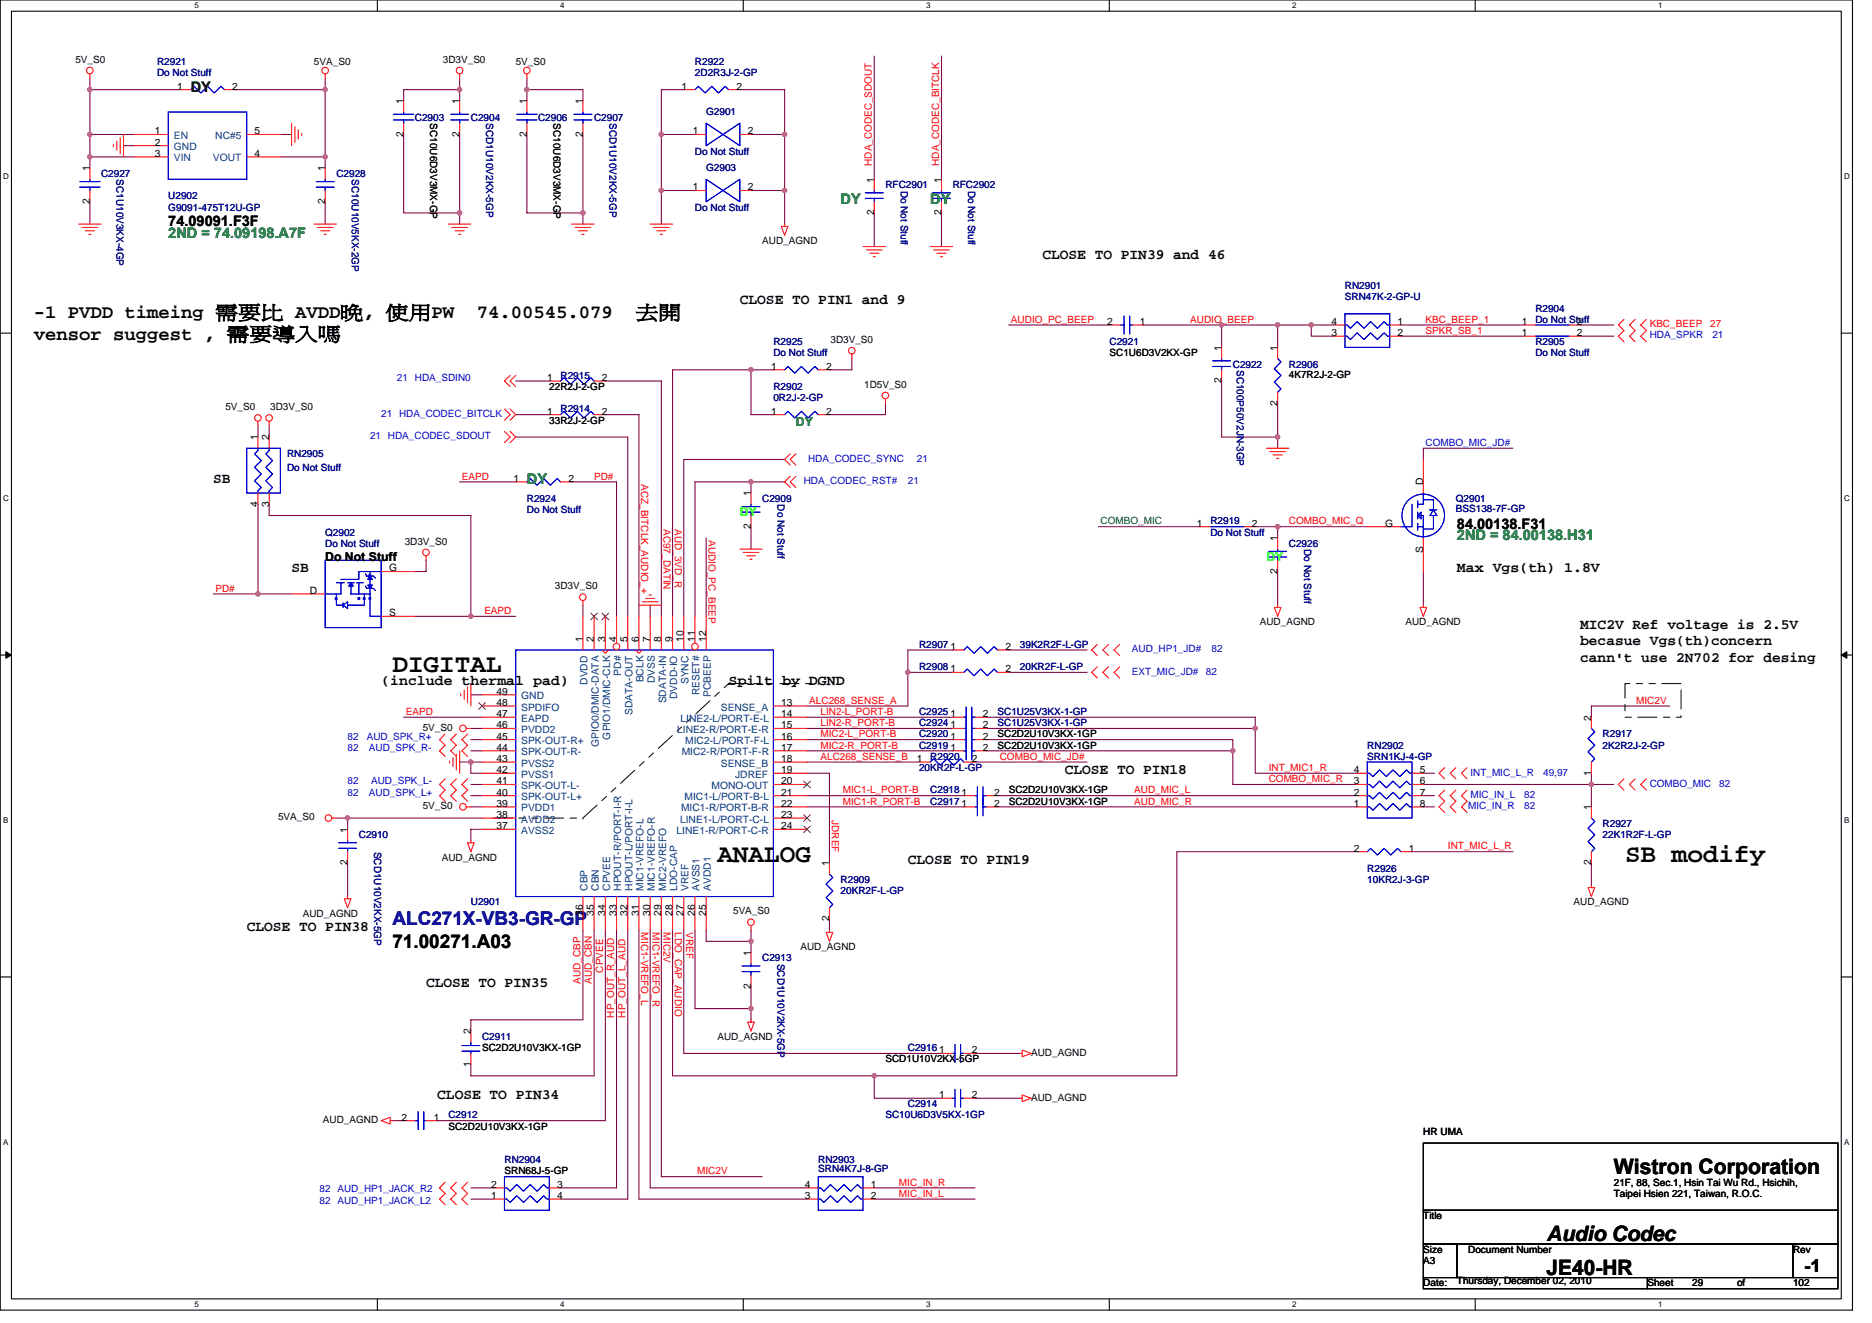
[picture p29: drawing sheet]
<svg xmlns="http://www.w3.org/2000/svg" width="297mm" height="210mm" viewBox="0 0 297 210" stroke-linecap="round" stroke-linejoin="round" font-family="sans-serif">
<defs><g id="words">
<g font-size="4.1">
<text x="62.3" y="106.6">DIGITAL</text>
<text x="113.8" y="136.8">ANALOG</text>
<text x="257.8" y="136.8">SB modify</text>
</g>
<g font-size="3.4">
<text x="256.1" y="186.2">Wistron Corporation</text>
<text x="245.4" y="196.9">Audio Codec</text>
<text x="245.4" y="202.2">JE40-HR</text>
</g>
<g font-size="3">
<text x="5.4" y="54">vensor suggest , 需要導入嗎</text>
<text x="5.4" y="50.5">-1 PVDD timeing 需要比 AVDD晚, 使用PW</text>
<text x="75.7" y="50.5">74.00545.079</text>
<text x="100.9" y="50.5">去開</text>
<text x="62.3" y="150.4">71.00271.A03</text>
</g>
<text font-size="3" fill="#000080" x="62.3" y="146.8">ALC271X-VB3-GR-GP</text>
<text font-size="2.8" x="286.3" y="201.8">-1</text>
<text font-size="2.3" fill="#004000" x="30.3" y="14.6">DY</text>
<g font-size="2.3">
<text x="26.7" y="35.9">74.09091.F3F</text>
<text x="165.4" y="41">CLOSE TO PIN39 and 46</text>
<text x="117.4" y="48.2">CLOSE TO PIN1 and 9</text>
<text x="33.8" y="76.6">SB</text>
<text x="231.2" y="83.9">84.00138.F31</text>
<text x="46.3" y="90.8">SB</text>
<text x="231.2" y="90.8">Max Vgs(th) 1.8V</text>
<text x="250.7" y="99.7">MIC2V Ref voltage is 2.5V</text>
<text x="250.7" y="102.3">becasue Vgs(th)concern</text>
<text x="250.7" y="105">cann't use 2N702 for desing</text>
<text x="60.5" y="108.6">(include thermal pad)</text>
<text x="115.6" y="108.6">Spilt by DGND</text>
<text x="168.9" y="122.8">CLOSE TO PIN18</text>
<text x="144.1" y="137.1">CLOSE TO PIN19</text>
<text x="39.2" y="147.7">CLOSE TO PIN38</text>
<text x="67.6" y="156.6">CLOSE TO PIN35</text>
<text x="69.4" y="174.4">CLOSE TO PIN34</text>
</g>
<g font-size="2.3" fill="#008000">
<text x="133.4" y="32.4">DY</text>
<text x="147.6" y="32.4">DY</text>
<text x="26.7" y="37.7">2ND = 74.09198.A7F</text>
<text x="83.6" y="76.8">DY</text>
<text x="231.2" y="85.7">2ND = 84.00138.H31</text>
</g>
<g font-size="2.3" fill="#00f">
<text x="53.6" y="95.7" transform="rotate(-90 53.6 95.7)">.</text>
<text x="57.1" y="95.7" transform="rotate(-90 57.1 95.7)">.</text>
<text x="58" y="95.7" transform="rotate(-90 58 95.7)">.</text>
<text x="58.9" y="92.1" transform="rotate(-90 58.9 92.1)">.</text>
<text x="58.9" y="95.7" transform="rotate(-90 58.9 95.7)">.</text>
</g>
<text font-size="1.9" fill="#008000" x="126.3" y="67.6">DY</text>
<g font-size="1.9" fill="#0f0">
<text x="117.4" y="81.8">DY</text>
<text x="201" y="88.9">DY</text>
</g>
<text font-size="1.9" x="51.6" y="88.9">Do Not Stuff</text>
<g font-size="1.6">
<text x="12" y="9.9">5V_S0</text>
<text x="49.8" y="10.3">5VA_S0</text>
<text x="70.3" y="9.9">3D3V_S0</text>
<text x="81.8" y="10.3">5V_S0</text>
<text x="28.1" y="14.2">1</text>
<text x="36.8" y="14.2">2</text>
<text x="64" y="16.5" transform="rotate(-90 64 16.5)">1</text>
<text x="72.9" y="16.5" transform="rotate(-90 72.9 16.5)">1</text>
<text x="83.6" y="16.5" transform="rotate(-90 83.6 16.5)">1</text>
<text x="92.5" y="16.5" transform="rotate(-90 92.5 16.5)">1</text>
<text x="108.1" y="14.2">1</text>
<text x="116.9" y="14.2">2</text>
<text x="24.6" y="21.3">1</text>
<text x="24.6" y="23.1">2</text>
<text x="40.4" y="21.3">5</text>
<text x="64" y="21.7" transform="rotate(-90 64 21.7)">2</text>
<text x="68.3" y="19.6" transform="rotate(90 68.3 19.6)">SC10U6D3V3MX-GP</text>
<text x="72.9" y="21.7" transform="rotate(-90 72.9 21.7)">2</text>
<text x="83.6" y="21.7" transform="rotate(-90 83.6 21.7)">2</text>
<text x="87.8" y="19.6" transform="rotate(90 87.8 19.6)">SC10U6D3V3MX-GP</text>
<text x="92.5" y="21.7" transform="rotate(-90 92.5 21.7)">2</text>
<text x="109.9" y="21.3">1</text>
<text x="118.6" y="21.3">2</text>
<text x="14.2" y="27.2" transform="rotate(-90 14.2 27.2)">1</text>
<text x="24.6" y="24.9">3</text>
<text x="40.4" y="24.9">4</text>
<text x="51.6" y="27.2" transform="rotate(-90 51.6 27.2)">1</text>
<text x="138.7" y="29" transform="rotate(-90 138.7 29)">1</text>
<text x="149.4" y="29" transform="rotate(-90 149.4 29)">1</text>
<text x="14.2" y="32.4" transform="rotate(-90 14.2 32.4)">2</text>
<text x="51.6" y="32.4" transform="rotate(-90 51.6 32.4)">2</text>
<text x="109.9" y="30.2">1</text>
<text x="118.6" y="30.2">2</text>
<text x="138.7" y="34.2" transform="rotate(-90 138.7 34.2)">2</text>
<text x="149.4" y="34.2" transform="rotate(-90 149.4 34.2)">2</text>
<text x="120.9" y="38.8">AUD_AGND</text>
<text x="175.7" y="51.5">2</text>
<text x="180.9" y="51.5">1</text>
<text x="211.3" y="53.3">3</text>
<text x="211.3" y="51.5">4</text>
<text x="221.8" y="51.5">1</text>
<text x="221.8" y="53.3">2</text>
<text x="241.5" y="53.3">1</text>
<text x="241.5" y="51.5">1</text>
<text x="250.2" y="53.3">2</text>
<text x="250.2" y="51.5">2</text>
<text x="122.4" y="58.7">1</text>
<text x="131.1" y="58.7">2</text>
<text x="131.8" y="54.4">3D3V_S0</text>
<text x="176.1" y="56.5">SC1U6D3V2KX-GP</text>
<text x="193.8" y="55.6" transform="rotate(-90 193.8 55.6)">1</text>
<text x="202.7" y="55.6" transform="rotate(-90 202.7 55.6)">1</text>
<text x="204.5" y="59.9">4K7R2J-2-GP</text>
<text x="35.8" y="65.1">5V_S0</text>
<text x="42.9" y="65.1">3D3V_S0</text>
<text x="86.8" y="65.8">1</text>
<text x="86.8" y="60.4">1</text>
<text x="87.2" y="61.9">22R2J-2-GP</text>
<text x="95.5" y="65.8">2</text>
<text x="95.5" y="60.4">2</text>
<text x="122.4" y="65.8">1</text>
<text x="131.1" y="65.8">2</text>
<text x="137.1" y="61.5">1D5V_S0</text>
<text x="193.8" y="60.8" transform="rotate(-90 193.8 60.8)">2</text>
<text x="202.7" y="64.4" transform="rotate(-90 202.7 64.4)">2</text>
<text x="40.9" y="69.9" transform="rotate(-90 40.9 69.9)">1</text>
<text x="42.7" y="69.9" transform="rotate(-90 42.7 69.9)">2</text>
<text x="87.2" y="67.2">33R2J-2-GP</text>
<text x="81.5" y="76.4">1</text>
<text x="90.2" y="76.4">2</text>
<text x="225.8" y="77" transform="rotate(-90 225.8 77)">D</text>
<text x="40.9" y="80.4" transform="rotate(-90 40.9 80.4)">4</text>
<text x="42.7" y="80.4" transform="rotate(-90 42.7 80.4)">3</text>
<text x="119.1" y="83.9" transform="rotate(-90 119.1 83.9)">2</text>
<text x="119.1" y="78.8" transform="rotate(-90 119.1 78.8)">1</text>
<text x="189.9" y="83.5">1</text>
<text x="198.6" y="83.5">2</text>
<text x="219.8" y="83.5">G</text>
<text x="64.2" y="86.4">3D3V_S0</text>
<text x="202.7" y="85.9" transform="rotate(-90 202.7 85.9)">1</text>
<text x="225.8" y="87.7" transform="rotate(-90 225.8 87.7)">S</text>
<text x="49.2" y="94.2">D</text>
<text x="61.7" y="90.7">G</text>
<text x="88" y="93.5">3D3V_S0</text>
<text x="202.7" y="91.1" transform="rotate(-90 202.7 91.1)">2</text>
<text x="61.7" y="97.8">S</text>
<text x="92.5" y="101.9" transform="rotate(-90 92.5 101.9)">1</text>
<text x="94.3" y="101.9" transform="rotate(-90 94.3 101.9)">2</text>
<text x="96" y="101.9" transform="rotate(-90 96 101.9)">3</text>
<text x="97.8" y="101.9" transform="rotate(-90 97.8 101.9)">4</text>
<text x="99.6" y="101.9" transform="rotate(-90 99.6 101.9)">5</text>
<text x="101.4" y="101.9" transform="rotate(-90 101.4 101.9)">6</text>
<text x="103.1" y="101.9" transform="rotate(-90 103.1 101.9)">7</text>
<text x="104.9" y="101.9" transform="rotate(-90 104.9 101.9)">8</text>
<text x="106.7" y="101.9" transform="rotate(-90 106.7 101.9)">9</text>
<text x="108.5" y="101.9" transform="rotate(-90 108.5 101.9)">10</text>
<text x="110.3" y="101.9" transform="rotate(-90 110.3 101.9)">11</text>
<text x="112" y="101.9" transform="rotate(-90 112 101.9)">12</text>
<text x="199.9" y="99.2">AUD_AGND</text>
<text x="223" y="99.2">AUD_AGND</text>
<text x="150.8" y="106.7">1</text>
<text x="150.8" y="103.1">1</text>
<text x="159.5" y="106.7">2</text>
<text x="159.5" y="103.1">2</text>
<text x="78.8" y="113.8">47</text>
<text x="78.8" y="112">48</text>
<text x="78.8" y="110.2">49</text>
<text x="124" y="112">13</text>
<text x="124" y="113.8">14</text>
<text x="150.8" y="113.8">1</text>
<text x="156" y="113.8">2</text>
<text x="67.1" y="115.9">5V_S0</text>
<text x="78.8" y="119.1">44</text>
<text x="78.8" y="117.3">45</text>
<text x="78.8" y="115.5">46</text>
<text x="124" y="115.5">15</text>
<text x="124" y="119.1">17</text>
<text x="124" y="117.3">16</text>
<text x="150.8" y="115.5">1</text>
<text x="150.8" y="119.1">1</text>
<text x="150.8" y="117.3">1</text>
<text x="156" y="115.5">2</text>
<text x="156" y="119.1">2</text>
<text x="156" y="117.3">2</text>
<text x="158.3" y="118.8">SC2D2U10V3KX-1GP</text>
<text x="158.3" y="117">SC2D2U10V3KX-1GP</text>
<text x="252.5" y="114.3" transform="rotate(-90 252.5 114.3)">2</text>
<text x="78.8" y="124.4">41</text>
<text x="78.8" y="122.7">42</text>
<text x="78.8" y="120.9">43</text>
<text x="124" y="124.4">20</text>
<text x="124" y="122.7">19</text>
<text x="124" y="120.9">18</text>
<text x="145.5" y="120.9">1</text>
<text x="154.2" y="120.9">2</text>
<text x="160.1" y="125.9">SC2D2U10V3KX-1GP</text>
<text x="214.8" y="124.4">3</text>
<text x="214.8" y="122.7">4</text>
<text x="225.3" y="122.7">5</text>
<text x="225.3" y="124.4">6</text>
<text x="252.5" y="123.1" transform="rotate(-90 252.5 123.1)">1</text>
<text x="44.1" y="130.2">5VA_S0</text>
<text x="67.1" y="128.4">5V_S0</text>
<text x="78.8" y="129.8">38</text>
<text x="78.8" y="128">39</text>
<text x="78.8" y="126.2">40</text>
<text x="78.8" y="131.6">37</text>
<text x="124" y="128">22</text>
<text x="124" y="129.8">23</text>
<text x="124" y="126.2">21</text>
<text x="124" y="131.6">24</text>
<text x="152.6" y="126.2">1</text>
<text x="152.6" y="128">1</text>
<text x="157.8" y="126.2">2</text>
<text x="157.8" y="128">2</text>
<text x="160.1" y="127.7">SC2D2U10V3KX-1GP</text>
<text x="214.8" y="128">1</text>
<text x="214.8" y="126.2">2</text>
<text x="225.3" y="126.2">7</text>
<text x="225.3" y="128">8</text>
<text x="252.5" y="128.5" transform="rotate(-90 252.5 128.5)">1</text>
<text x="55.1" y="137.3" transform="rotate(-90 55.1 137.3)">2</text>
<text x="55.1" y="132.1" transform="rotate(-90 55.1 132.1)">1</text>
<text x="70.1" y="136.5">AUD_AGND</text>
<text x="131.6" y="137.4" transform="rotate(-90 131.6 137.4)">1</text>
<text x="214.8" y="135.1">2</text>
<text x="223.5" y="135.1">1</text>
<text x="252.5" y="137.3" transform="rotate(-90 252.5 137.3)">2</text>
<text x="249.7" y="143.7">AUD_AGND</text>
<text x="48" y="145.4">AUD_AGND</text>
<text x="92.5" y="145.3" transform="rotate(-90 92.5 145.3)">36</text>
<text x="94.3" y="145.3" transform="rotate(-90 94.3 145.3)">35</text>
<text x="96" y="145.3" transform="rotate(-90 96 145.3)">34</text>
<text x="97.8" y="145.3" transform="rotate(-90 97.8 145.3)">33</text>
<text x="99.6" y="145.3" transform="rotate(-90 99.6 145.3)">32</text>
<text x="101.4" y="145.3" transform="rotate(-90 101.4 145.3)">31</text>
<text x="103.1" y="145.3" transform="rotate(-90 103.1 145.3)">30</text>
<text x="104.9" y="145.3" transform="rotate(-90 104.9 145.3)">29</text>
<text x="106.7" y="145.3" transform="rotate(-90 106.7 145.3)">28</text>
<text x="108.5" y="145.3" transform="rotate(-90 108.5 145.3)">27</text>
<text x="110.3" y="145.3" transform="rotate(-90 110.3 145.3)">26</text>
<text x="112" y="145.3" transform="rotate(-90 112 145.3)">25</text>
<text x="116.3" y="145.1">5VA_S0</text>
<text x="131.6" y="146.2" transform="rotate(-90 131.6 146.2)">2</text>
<text x="119.1" y="151.7" transform="rotate(-90 119.1 151.7)">1</text>
<text x="127" y="150.8">AUD_AGND</text>
<text x="119.1" y="156.8" transform="rotate(-90 119.1 156.8)">2</text>
<text x="74.7" y="164.1" transform="rotate(-90 74.7 164.1)">2</text>
<text x="76.5" y="166.8">SC2D2U10V3KX-1GP</text>
<text x="113.8" y="165">AUD_AGND</text>
<text x="149" y="167.1">1</text>
<text x="154.2" y="167.1">2</text>
<text x="163.6" y="167.5">AUD_AGND</text>
<text x="74.7" y="169.3" transform="rotate(-90 74.7 169.3)">1</text>
<text x="140.5" y="168.6">SCD1U10V2KX-5GP</text>
<text x="51.2" y="178.2">AUD_AGND</text>
<text x="63.7" y="177.8">2</text>
<text x="68.9" y="177.8">1</text>
<text x="71.2" y="179.2">SC2D2U10V3KX-1GP</text>
<text x="149" y="174.2">1</text>
<text x="154.2" y="174.2">2</text>
<text x="163.6" y="174.6">AUD_AGND</text>
<text x="225.8" y="180.1">HR UMA</text>
<text x="77.9" y="190.2">1</text>
<text x="77.9" y="188.4">2</text>
<text x="80" y="186.3">SRN68J-5-GP</text>
<text x="88.4" y="188.4">3</text>
<text x="88.4" y="190.2">4</text>
<text x="127.7" y="190.2">3</text>
<text x="127.7" y="188.4">4</text>
<text x="138.2" y="188.4">1</text>
<text x="138.2" y="190.2">2</text>
<text x="256.1" y="188.1">21F, 88, Sec.1, Hsin Tai Wu Rd., Hsichih,</text>
<text x="256.1" y="189.9">Taipei Hsien 221, Taiwan, R.O.C.</text>
<text x="225.8" y="193.4">Title</text>
<text x="225.8" y="200.6">A3</text>
<text x="225.8" y="198.8">Size</text>
<text x="231.2" y="203.8">Thursday, December 02, 2010</text>
<text x="233" y="198.8">Document Number</text>
<text x="284.5" y="198.8">Rev</text>
<text x="225.8" y="204.1">Date:</text>
<text x="261.4" y="204.1">Sheet</text>
<text x="268.5" y="204.1">29</text>
<text x="275.6" y="204.1">of</text>
<text x="284.5" y="204.1">102</text>
</g>
<g font-size="1.6" fill="#000080">
<text x="24.9" y="10.3">R2921</text>
<text x="110.3" y="10.3">R2922</text>
<text x="24.9" y="12.1">Do Not Stuff</text>
<text x="110.3" y="12.1">2D2R3J-2-GP</text>
<text x="65.8" y="19.2">C2903</text>
<text x="74.7" y="19.2">C2904</text>
<text x="77.1" y="19.6" transform="rotate(90 77.1 19.6)">SCD1U10V2KX-5GP</text>
<text x="85.4" y="19.2">C2906</text>
<text x="94.3" y="19.2">C2907</text>
<text x="96.7" y="19.6" transform="rotate(90 96.7 19.6)">SCD1U10V2KX-5GP</text>
<text x="112.1" y="18.3">G2901</text>
<text x="16" y="28.1">C2927</text>
<text x="18.5" y="28.4" transform="rotate(90 18.5 28.4)">SC1U10V3KX-4GP</text>
<text x="53.4" y="28.1">C2928</text>
<text x="55.8" y="28.4" transform="rotate(90 55.8 28.4)">SC10U10V5KX-2GP</text>
<text x="110.3" y="24.5">Do Not Stuff</text>
<text x="112.1" y="27.2">G2903</text>
<text x="140.5" y="29.9">RFC2901</text>
<text x="151.2" y="29.9">RFC2902</text>
<text x="26.7" y="31.6">U2902</text>
<text x="26.7" y="33.4">G9091-475T12U-GP</text>
<text x="110.3" y="33.4">Do Not Stuff</text>
<text x="142.9" y="30.2" transform="rotate(90 142.9 30.2)">Do Not Stuff</text>
<text x="153.6" y="30.2" transform="rotate(90 153.6 30.2)">Do Not Stuff</text>
<text x="213.4" y="45.9">RN2901</text>
<text x="213.4" y="47.6">SRN47K-2-GP-U</text>
<text x="243.6" y="49.4">R2904</text>
<text x="243.6" y="51.2">Do Not Stuff</text>
<text x="122.7" y="54.8">R2925</text>
<text x="122.7" y="56.5">Do Not Stuff</text>
<text x="176.1" y="54.8">C2921</text>
<text x="195.6" y="58.3">C2922</text>
<text x="196.3" y="58.7" transform="rotate(90 196.3 58.7)">SC100P50V2JN-3GP</text>
<text x="204.5" y="58.3">R2906</text>
<text x="243.6" y="54.8">R2905</text>
<text x="243.6" y="56.5">Do Not Stuff</text>
<text x="88.9" y="65.4">R2914</text>
<text x="88.9" y="60.1">R2915</text>
<text x="122.7" y="61.9">R2902</text>
<text x="122.7" y="63.6">0R2J-2-GP</text>
<text x="45.5" y="72.5">RN2905</text>
<text x="45.5" y="74.7">Do Not Stuff</text>
<text x="83.6" y="79.7">R2924</text>
<text x="83.6" y="81.4">Do Not Stuff</text>
<text x="120.9" y="79.7">C2909</text>
<text x="123.4" y="80" transform="rotate(90 123.4 80)">Do Not Stuff</text>
<text x="192.1" y="83.2">R2919</text>
<text x="231" y="79.7">Q2901</text>
<text x="231" y="81.3">BSS138-7F-GP</text>
<text x="51.6" y="85">Q2902</text>
<text x="51.6" y="86.8">Do Not Stuff</text>
<text x="192.1" y="85">Do Not Stuff</text>
<text x="204.5" y="86.8">C2926</text>
<text x="206.9" y="87.1" transform="rotate(90 206.9 87.1)">Do Not Stuff</text>
<text x="145.8" y="106.3">R2908</text>
<text x="145.8" y="102.8">R2907</text>
<text x="161.8" y="106.3">20KR2F-L-GP</text>
<text x="161.8" y="102.8">39K2R2F-L-GP</text>
<text x="145.8" y="113.4">C2925</text>
<text x="158.3" y="113.4">SC1U25V3KX-1-GP</text>
<text x="145.8" y="115.2">C2924</text>
<text x="145.8" y="118.8">C2919</text>
<text x="145.8" y="117">C2920</text>
<text x="158.3" y="115.2">SC1U25V3KX-1-GP</text>
<text x="217" y="118.8">RN2902</text>
<text x="254.3" y="117">R2917</text>
<text x="254.3" y="118.8">2K2R2J-2-GP</text>
<text x="145.8" y="122.3">20KR2F-L-GP</text>
<text x="147.6" y="125.9">C2918</text>
<text x="147.6" y="120.5">R2920</text>
<text x="217" y="120.5">SRN1KJ-4-GP</text>
<text x="147.6" y="127.7">C2917</text>
<text x="254.3" y="131.2">R2927</text>
<text x="56.9" y="133">C2910</text>
<text x="59.4" y="135.1" transform="rotate(90 59.4 135.1)">SCD1U10V2KX-5GP</text>
<text x="254.3" y="133">22K1R2F-L-GP</text>
<text x="74.7" y="143.7">U2901</text>
<text x="133.4" y="140.1">R2909</text>
<text x="133.4" y="141.9">20KR2F-L-GP</text>
<text x="217" y="138.3">R2926</text>
<text x="217" y="140.1">10KR2J-3-GP</text>
<text x="120.9" y="152.5">C2913</text>
<text x="123.4" y="152.9" transform="rotate(90 123.4 152.9)">SCD1U10V2KX-5GP</text>
<text x="76.5" y="165">C2911</text>
<text x="144.1" y="166.8">C2916</text>
<text x="71.2" y="177.4">C2912</text>
<text x="140.5" y="177.4">SC10U6D3V5KX-1GP</text>
<text x="144.1" y="175.7">C2914</text>
<text x="80" y="184.6">RN2904</text>
<text x="129.8" y="184.6">RN2903</text>
<text x="129.8" y="186">SRN4K7J-8-GP</text>
</g>
<g font-size="1.6" fill="#004080">
<text x="27.6" y="22.1">EN</text>
<text x="27.6" y="23.8">GND</text>
<text x="34.2" y="22.1">NC#5</text>
<text x="27.6" y="25.6">VIN</text>
<text x="33.8" y="25.6">VOUT</text>
<text x="98.6" y="107.2" transform="rotate(-90 98.6 107.2)">PD#</text>
<text x="82.7" y="112.7">SPDIFO</text>
<text x="82.7" y="111">GND</text>
<text x="93.2" y="108.6" transform="rotate(-90 93.2 108.6)">DVDD</text>
<text x="100.3" y="113.4" transform="rotate(-90 100.3 113.4)">SDATA-OUT</text>
<text x="102.1" y="108.3" transform="rotate(-90 102.1 108.3)">BCLK</text>
<text x="103.9" y="108.4" transform="rotate(-90 103.9 108.4)">DVSS</text>
<text x="105.7" y="111.6" transform="rotate(-90 105.7 111.6)">SDATA-IN</text>
<text x="107.5" y="110.9" transform="rotate(-90 107.5 110.9)">DVDD-IO</text>
<text x="109.2" y="108.5" transform="rotate(-90 109.2 108.5)">SYNC</text>
<text x="111" y="110.3" transform="rotate(-90 111 110.3)">RESET#</text>
<text x="112.8" y="110.6" transform="rotate(-90 112.8 110.6)">PCBEEP</text>
<text x="114.4" y="112.7">SENSE_A</text>
<text x="82.7" y="119.8">SPK-OUT-R-</text>
<text x="82.7" y="118.1">SPK-OUT-R+</text>
<text x="82.7" y="116.3">PVDD2</text>
<text x="82.7" y="114.5">EAPD</text>
<text x="95" y="118.5" transform="rotate(-90 95 118.5)">GPIO0/DMIC-DATA</text>
<text x="96.8" y="117.3" transform="rotate(-90 96.8 117.3)">GPIO1/DMIC-CLK</text>
<text x="107.4" y="116.3">LINE2-R/PORT-E-R</text>
<text x="108" y="114.5">LINE2-L/PORT-E-L</text>
<text x="108.2" y="119.8">MIC2-R/PORT-F-R</text>
<text x="108.7" y="118.1">MIC2-L/PORT-F-L</text>
<text x="82.7" y="125.2">SPK-OUT-L-</text>
<text x="82.7" y="123.4">PVSS1</text>
<text x="82.7" y="121.6">PVSS2</text>
<text x="112.9" y="125.2">MONO-OUT</text>
<text x="114.4" y="121.6">SENSE_B</text>
<text x="116.6" y="123.4">JDREF</text>
<text x="82.7" y="130.5">AVDD2</text>
<text x="82.7" y="128.7">PVDD1</text>
<text x="82.7" y="127">SPK-OUT-L+</text>
<text x="107.9" y="130.5">LINE1-L/PORT-C-L</text>
<text x="108.1" y="128.7">MIC1-R/PORT-B-R</text>
<text x="108.6" y="127">MIC1-L/PORT-B-L</text>
<text x="82.7" y="132.3">AVSS2</text>
<text x="107.4" y="132.3">LINE1-R/PORT-C-R</text>
<text x="93.2" y="141.4" transform="rotate(-90 93.2 141.4)">CBP</text>
<text x="95" y="141.4" transform="rotate(-90 95 141.4)">CBN</text>
<text x="96.8" y="141.4" transform="rotate(-90 96.8 141.4)">CPVEE</text>
<text x="98.6" y="141.4" transform="rotate(-90 98.6 141.4)">HPOUT-R/PORT-I-R</text>
<text x="100.3" y="141.4" transform="rotate(-90 100.3 141.4)">HPOUT-L/PORT-I-L</text>
<text x="102.1" y="141.4" transform="rotate(-90 102.1 141.4)">MIC1-VREFO-L</text>
<text x="103.9" y="141.4" transform="rotate(-90 103.9 141.4)">MIC1-VREFO-R</text>
<text x="105.7" y="141.4" transform="rotate(-90 105.7 141.4)">MIC2-VREFO</text>
<text x="107.5" y="141.4" transform="rotate(-90 107.5 141.4)">LDO-CAP</text>
<text x="109.2" y="141.4" transform="rotate(-90 109.2 141.4)">VREF</text>
<text x="111" y="141.4" transform="rotate(-90 111 141.4)">AVSS1</text>
<text x="112.8" y="141.4" transform="rotate(-90 112.8 141.4)">AVDD1</text>
</g>
<g font-size="1.6" fill="#f00">
<text x="138.4" y="26.3" transform="rotate(-90 138.4 26.3)">HDA_CODEC_SDOUT</text>
<text x="149" y="26.3" transform="rotate(-90 149 26.3)">HDA_CODEC_BITCLK</text>
<text x="160.4" y="51.2">AUDIO_PC_BEEP</text>
<text x="188.9" y="51.2">AUDIO_BEEP</text>
<text x="226.2" y="53">SPKR_SB_1</text>
<text x="226.2" y="51.2">KBC_BEEP_1</text>
<text x="261.8" y="51.9">KBC_BEEP</text>
<text x="271.4" y="51.9">27</text>
<text x="73.3" y="76.1">EAPD</text>
<text x="94.3" y="76.1">PD#</text>
<text x="101.7" y="76.8" transform="rotate(90 101.7 76.8)">ACZ_BITCLK_AUDIO_+</text>
<text x="105.3" y="83.9" transform="rotate(90 105.3 83.9)">AC97_DATIN</text>
<text x="107.1" y="83.9" transform="rotate(90 107.1 83.9)">AUD_3VD_R</text>
<text x="204.5" y="83.2">COMBO_MIC_Q</text>
<text x="112.4" y="85.7" transform="rotate(90 112.4 85.7)">AUDIO_PC_BEEP</text>
<text x="34.2" y="93.9">PD#</text>
<text x="76.9" y="97.4">EAPD</text>
<text x="64.4" y="113.4">EAPD</text>
<text x="128.4" y="111.7">ALC268_SENSE_A</text>
<text x="130.2" y="113.4">LIN2-L_PORT-B</text>
<text x="259.6" y="111.7">MIC2V</text>
<text x="130.2" y="118.8">MIC2-R_PORT-B</text>
<text x="130.2" y="117">MIC2-L_PORT-B</text>
<text x="130.2" y="115.2">LIN2-R_PORT-B</text>
<text x="130.2" y="120.5">ALC268_SENSE_B</text>
<text x="133.7" y="125.9">MIC1-L_PORT-B</text>
<text x="158.6" y="120.5">COMBO_MIC_JD#</text>
<text x="180" y="125.9">AUD_MIC_L</text>
<text x="201.3" y="124.1">COMBO_MIC_R</text>
<text x="201.3" y="122.3">INT_MIC1_R</text>
<text x="132" y="130.2" transform="rotate(90 132 130.2)">JDREF</text>
<text x="133.7" y="127.7">MIC1-R_PORT-B</text>
<text x="180" y="127.7">AUD_MIC_R</text>
<text x="229.8" y="134.8">INT_MIC_L_R</text>
<text x="101.7" y="147.9" transform="rotate(90 101.7 147.9)">MIC1-VREFO_L</text>
<text x="103.5" y="147.9" transform="rotate(90 103.5 147.9)">MIC1-VREFO_R</text>
<text x="105.3" y="147.9" transform="rotate(90 105.3 147.9)">MIC2V</text>
<text x="107.1" y="147.9" transform="rotate(90 107.1 147.9)">LDO_CAP_AUDIO</text>
<text x="108.9" y="147.9" transform="rotate(90 108.9 147.9)">VREF</text>
<text x="95.7" y="154.3" transform="rotate(-90 95.7 154.3)">CPVEE</text>
<text x="92.1" y="156.1" transform="rotate(-90 92.1 156.1)">AUD_CBP</text>
<text x="93.9" y="156.1" transform="rotate(-90 93.9 156.1)">AUD_CBN</text>
<text x="97.5" y="161.4" transform="rotate(-90 97.5 161.4)">HP_OUT_R_AUD</text>
<text x="99.2" y="161.4" transform="rotate(-90 99.2 161.4)">HP_OUT_L_AUD</text>
<text x="110.6" y="186.3">MIC2V</text>
<text x="142.6" y="189.9">MIC_IN_L</text>
<text x="142.6" y="188.1">MIC_IN_R</text>
</g>
<g font-size="1.6" fill="#00f">
<text x="261.8" y="53.7">HDA_SPKR</text>
<text x="271.7" y="53.7">21</text>
<text x="63" y="60.5">21 HDA_SDIN0</text>
<text x="58.7" y="69.7">21 HDA_CODEC_SDOUT</text>
<text x="60.5" y="66.1">21 HDA_CODEC_BITCLK</text>
<text x="226.2" y="70.8">COMBO_MIC_JD#</text>
<text x="127.5" y="76.8">HDA_CODEC_RST#</text>
<text x="128.2" y="73.3">HDA_CODEC_SYNC</text>
<text x="144.1" y="76.8">21</text>
<text x="145.5" y="73.3">21</text>
<text x="179.6" y="103.5">AUD_HP1_JD#</text>
<text x="179.6" y="107">EXT_MIC_JD#</text>
<text x="191.3" y="107">82</text>
<text x="192.2" y="103.5">82</text>
<text x="55.2" y="117.3">82</text>
<text x="55.2" y="119.1">82</text>
<text x="58.2" y="117.3">AUD_SPK_R+</text>
<text x="58.5" y="119.1">AUD_SPK_R-</text>
<text x="55.2" y="124.5">82</text>
<text x="58.9" y="124.5">AUD_SPK_L-</text>
<text x="233.3" y="123">INT_MIC_L_R</text>
<text x="244.9" y="123">49,97</text>
<text x="261.8" y="124.8">COMBO_MIC</text>
<text x="272.8" y="124.8">82</text>
<text x="55.2" y="126.2">82</text>
<text x="58.5" y="126.2">AUD_SPK_L+</text>
<text x="233" y="128.4">MIC_IN_R</text>
<text x="233.3" y="126.6">MIC_IN_L</text>
<text x="241.8" y="126.6">82</text>
<text x="241.8" y="128.4">82</text>
<text x="50.7" y="189.2">82 AUD_HP1_JACK_R2</text>
<text x="50.7" y="190.9">82 AUD_HP1_JACK_L2</text>
</g>
<text font-size="1.6" fill="#008000" x="174.6" y="83.2">COMBO_MIC</text>
<g font-size="1.3">
<text x="30.8" y="1.3">5</text>
<text x="88.9" y="1.3">4</text>
<text x="147" y="1.3">3</text>
<text x="205" y="1.3">2</text>
<text x="263.1" y="1.3">1</text>
<text x=".5" y="28.4">D</text>
<text x="292.6" y="28.4">D</text>
<text x=".5" y="79.5">C</text>
<text x="292.6" y="79.5">C</text>
<text x=".5" y="130.6">B</text>
<text x="292.6" y="130.6">B</text>
<text x=".5" y="181.7">A</text>
<text x="292.6" y="181.7">A</text>
<text x="30.8" y="207.4">5</text>
<text x="88.9" y="207.4">4</text>
<text x="147" y="207.4">3</text>
<text x="205" y="207.4">2</text>
<text x="263.1" y="207.4">1</text>
</g>
</g></defs>
<path d="M0 0h293.9v207.9h-293.9zM1.8 1.8h290.4v204.3h-290.4z" fill="none" stroke="#000" stroke-width=".17"/>
<g fill="#fff">
<path d="M30.8 .2h.7v1.4h-.7z"/>
<path d="M30.8 206.3h.7v1.4h-.7z"/>
</g>
<path d="M59.9 0v1.8M59.9 206.1v1.8" fill="none" stroke="#000" stroke-width=".17"/>
<g fill="#fff">
<path d="M88.9 .2h.7v1.4h-.7z"/>
<path d="M88.9 206.3h.7v1.4h-.7z"/>
</g>
<path d="M117.9 0v1.8M117.9 206.1v1.8" fill="none" stroke="#000" stroke-width=".17"/>
<g fill="#fff">
<path d="M147 .2h.7v1.4h-.7z"/>
<path d="M147 206.3h.7v1.4h-.7z"/>
</g>
<path d="M176 0v1.8M176 206.1v1.8" fill="none" stroke="#000" stroke-width=".17"/>
<g fill="#fff">
<path d="M205 .2h.7v1.4h-.7z"/>
<path d="M205 206.3h.7v1.4h-.7z"/>
</g>
<path d="M234.1 0v1.8M234.1 206.1v1.8" fill="none" stroke="#000" stroke-width=".17"/>
<g fill="#fff">
<path d="M263.1 .2h.7v1.4h-.7z"/>
<path d="M263.1 206.3h.7v1.4h-.7z"/>
<path d="M.5 27.3h.9v1.4h-.9z"/>
<path d="M292.6 27.3h.9v1.4h-.9z"/>
<path d="M.5 78.4h.9v1.4h-.9z"/>
<path d="M292.6 78.4h.9v1.4h-.9z"/>
</g>
<path d="M0 52.9h1.8M292.2 52.9h1.7" fill="none" stroke="#000" stroke-width=".17"/>
<g fill="#fff">
<path d="M.5 129.5h.8v1.4h-.8z"/>
<path d="M292.6 129.5h.9v1.4h-.9z"/>
</g>
<path d="M0 103.9h1.8M292.2 103.9h1.7" fill="none" stroke="#000" stroke-width=".17"/>
<path d="M.9 103.4l.9 .5-.9 .5zM292.2 103.9l.8-.5v1z" fill="#000" stroke="#000" stroke-width=".16"/>
<g fill="#fff">
<path d="M.5 180.5h.8v1.4h-.8z"/>
<path d="M292.6 180.5h.9v1.4h-.9z"/>
</g>
<path d="M0 155h1.8M292.2 155h1.7M225.8 197.4h5.4v5.3h-5.4zM225.8 181.4h65.8v10.6h-65.8zM225.8 192h65.8v5.4h-65.8zM231.2 197.4h53.3v5.3h-53.3zM284.5 197.4h7.1v5.3h-7.1zM225.8 202.7h35.6v1.8h-35.6zM261.4 202.7h30.2v1.8h-30.2z" fill="none" stroke="#000" stroke-width=".17"/>
<g fill="none" stroke="#800040" stroke-width=".17">
<path d="M14.3 14.2h14.2M14.3 12.4v14.3M37.4 14.2h14.2M51.6 12.4v14.3M72.9 14.2h-8.9v1.8M72.9 12.4v3.6M83.6 14.2h8.9v1.8M83.6 12.4v3.6M108.5 14.2h-3.6v21.4M117.4 14.2h7.1v21.4M138.7 8.9v19.5M149.4 8.9v19.5"/>
<path d="M14.3 21.3h7.1M14.3 32v3.6M14.3 24.9h7.1M19.6 23.1h1.8M44.5 21.3h1.8M44.5 24.9h7.1M51.6 32v3.6M64 21.3v12.5h8.9M72.9 21.3v14.3M83.6 21.3v12.5h8.9M92.5 21.3v14.3M104.9 21.3h5.4"/>
<path d="M104.9 30.2h5.4M119.2 21.3h5.3M119.2 30.2h5.3M138.7 33.8v5.3M149.4 33.8v5.3M119.2 58.7v7.1h3.5M122.7 58.7h-16v39.1M135.2 56.9v1.8h-3.6M160.1 51.6h16M181.4 51.6h30.2M193.8 51.6v3.5M202.7 51.6v3.5"/>
<path d="M208.1 51.6v1.7h3.5M222.3 51.6h19.5M222.3 53.3h19.5M250.7 51.6h5.4M250.7 53.3h5.4M40.9 67.6v1.7M42.7 67.6v1.7M72.9 76.5h8.9M81.8 69.3h17.8v28.5M81.8 60.5h5.4M81.8 65.8h5.4M90.7 76.5h7.1v21.3"/>
<path d="M96.1 60.5h8.8v37.3M96.1 65.8h5.3v32M119.2 76.5v1.7M124.5 76.5h-14.2v21.3M124.5 72.9h-16v24.9M140.5 64v1.8h-8.9M193.8 60.5v8.8h8.9M202.7 64v7.1M240.1 71.1h-14.3v1.8M33.8 94.2h12.5M40.9 80v14.2M42.7 80v1.8h32v16"/>
<path d="M65.8 97.8h16M67.6 88.9v1.8h-1.8M92.5 96v1.8M103.2 96v1.8M112.1 85.3v12.5M119.2 83.6v3.5M174.3 83.6h16M199.2 83.6h17.8M202.7 83.6v1.7M202.7 90.7v5.3M225.8 90.7v5.3M64 113.8h12.5"/>
<path d="M74.7 110.2h1.8M74.7 117.3h1.8M74.7 119.1h1.8M74.7 115.6h1.8M128.1 117.3h23.1M128.1 119.1h23.1M128.1 113.8h23.1M128.1 115.6h23.1M144.1 106.7v5.3h-16M151.2 103.1h-7.1v3.6h7.1M156.5 117.3h39.1v1.8M156.5 113.8h42.7v8.9h16"/>
<path d="M156.5 119.1h39.1M156.5 115.6h42.7M160.1 106.7h12.4M160.1 103.1h12.4M195.6 119.1v5.4h19.6M265 112h-12.5v1.8M53.4 129.8h1.8v1.8M55.2 129.8h21.3M55.2 136.9v5.3M72.9 120.9h1.8v1.8h1.8M74.7 124.5h1.8M74.7 120.9h1.8"/>
<path d="M74.7 126.2h1.8M74.7 128h1.8M76.5 131.6h-1.8v1.7M128.1 120.9h17.7M128.1 122.7h3.5v14.2M128.1 126.2h24.8M128.1 128h24.8M154.7 120.9h17.8M158.3 126.2h56.9M158.3 128h56.9M215.2 135.1h-28.5v35.6h-48M224.1 135.1h16"/>
<path d="M225.8 124.5h30.3M225.8 122.7h1.8M225.8 126.2h1.8M225.8 128h1.8M252.5 122.7v5.3M252.5 136.9v3.6M92.5 147.6v14.2h-17.8v1.8M94.3 147.6v23.1h-19.6v-1.8M96.1 147.6v30.2h-26.7M97.8 147.6v40.9h-8.9M99.6 147.6v42.6h-10.7M101.4 147.6v42.6h26.7"/>
<path d="M103.2 147.6v40.9h24.9M104.9 147.6v39.1h16M106.7 147.6v23.1h32M108.5 147.6v19.5h40.9M110.3 147.6v12.4h8.9M112.1 147.6v1.8h7.1M119.2 147.6v3.5M119.2 156.5v5.3M131.6 145.8v1.8M62.3 177.8h1.7M138.7 170.7v3.5h10.7M154.7 174.2h7.1"/>
<path d="M154.7 167.1h7.1M74.7 188.5h3.6M74.7 190.2h3.6M138.7 188.5h16M138.7 190.2h16"/>
</g>
<g fill="#f0f" stroke="#f0f" stroke-width=".17">
<circle cx="74.7" cy="120.9" r=".35"/>
<circle cx="252.5" cy="124.4" r=".35"/>
<circle cx="119.2" cy="149.3" r=".35"/>
<circle cx="144" cy="106.7" r=".35"/>
<circle cx="202.7" cy="51.5" r=".35"/>
<circle cx="193.8" cy="51.5" r=".35"/>
<circle cx="202.7" cy="69.3" r=".35"/>
<circle cx="208.1" cy="51.5" r=".35"/>
<circle cx="72.9" cy="33.8" r=".35"/>
<circle cx="72.9" cy="14.2" r=".35"/>
<circle cx="83.6" cy="14.2" r=".35"/>
<circle cx="92.5" cy="33.8" r=".35"/>
<circle cx="55.1" cy="129.8" r=".35"/>
<circle cx="119.2" cy="76.4" r=".35"/>
<circle cx="104.9" cy="30.2" r=".35"/>
<circle cx="104.9" cy="21.3" r=".35"/>
<circle cx="124.5" cy="30.2" r=".35"/>
<circle cx="124.5" cy="21.3" r=".35"/>
<circle cx="119.2" cy="160" r=".35"/>
<circle cx="195.6" cy="119.1" r=".35"/>
<circle cx="199.2" cy="115.6" r=".35"/>
<circle cx="119.2" cy="58.7" r=".35"/>
<circle cx="14.3" cy="14.2" r=".35"/>
<circle cx="51.6" cy="14.2" r=".35"/>
<circle cx="14.3" cy="24.9" r=".35"/>
<circle cx="14.3" cy="21.3" r=".35"/>
<circle cx="51.6" cy="24.9" r=".35"/>
<circle cx="74.7" cy="97.8" r=".35"/>
<circle cx="40.9" cy="94.2" r=".35"/>
<circle cx="202.7" cy="83.6" r=".35"/>
<circle cx="138.7" cy="170.7" r=".35"/>
</g>
<g fill="none" stroke="#f00" stroke-width=".17">
<path d="M14.3 11.7v.7M28.5 14.2h1.8M35.6 14.2h1.8M46.3 19.6v3.5M51.6 11.7v.7M64 16v1.8M64 19.6v1.7M72.9 11.7v.7M72.9 16v1.8M72.9 19.6v1.7M83.6 11.7v.7M92.5 16v1.8"/>
<path d="M92.5 19.6v1.7M108.5 14.2h1.8M115.6 14.2h1.8M12.5 35.6h3.5M13 36.1h2.5M13.5 36.6h1.5M14.1 37.2h.3M14.3 26.7v1.7M14.3 30.2v1.8M18 22.9v.4M18.5 22.4v1.4M19.1 21.9v2.5"/>
<path d="M19.6 21.3v3.6M21.4 21.3h5.3M21.4 23.1h5.3M21.4 24.9h5.3M39.2 21.3h5.3M39.2 24.9h5.3M46.8 20.1v2.5M47.3 20.6v1.5M47.9 21.2v.3M49.8 35.6h3.6M50.4 36.1h2.4M50.9 36.6h1.4"/>
<path d="M51.4 37.2h.4M51.6 26.7v1.7M51.6 30.2v1.8M71.2 35.6h3.5M71.7 36.1h2.5M72.2 36.6h1.5M72.8 37.2h.3M90.7 35.6h3.6M91.2 36.1h2.5M91.8 36.6h1.4M92.3 37.2h.4M103.2 35.6h3.5"/>
<path d="M103.7 36.1h2.5M104.2 36.6h1.5M104.8 37.2h.3M110.3 21.3h1.8M110.3 30.2h1.8M117.4 21.3h1.8M117.4 30.2h1.8M124 35.9h1l-.5 1.4zM124.5 35.6v.3M136.9 39.1h3.6M137.5 39.6h2.5M147.6 39.1h3.6"/>
<path d="M148.1 39.6h2.5M149.4 28.4v1.8M149.4 32v1.8M80.9 59.6l-.9 .9 .9 .8M81.8 59.6l-.9 .9 .9 .8M122.7 58.7h1.8M129.8 58.7h1.8M135.2 56.2v.7M138 40.2h1.4M138.6 40.7h.3M148.7 40.2h1.4M149.2 40.7h.4"/>
<path d="M176.1 51.6h1.7M179.6 51.6h1.8M193.8 55.1v1.8M193.8 58.7v1.8M202.7 55.1v1.8M211.6 53.3h1.8M211.6 51.6h1.8M220.5 53.3h1.8M220.5 51.6h1.8M241.8 53.3h1.8M249 53.3h1.7M257.7 50.7l-.9 .9 .9 .9-.9 .8 .9 .9"/>
<path d="M259.5 50.7l-.9 .9 .9 .9-.9 .8 .9 .9M261.2 50.7l-.9 .9 .9 .9-.9 .8 .9 .9M40.9 66.8v.8M40.9 69.3v1.8M40.9 78.2v1.8M42.7 66.8v.8M42.7 69.3v1.8M42.7 78.2v1.8M80 64.9l.9 .9-.9 .9M80 68.5l.9 .8-.9 .9M80.9 64.9l.9 .9-.9 .9M80.9 68.5l.9 .8-.9 .9"/>
<path d="M81.8 76.5h1.8M87.2 65.8h1.7M87.2 60.5h1.7M88.9 76.5h1.8M94.3 65.8h1.8M94.3 60.5h1.8M119.2 78.2v1.8M122.7 65.8h1.8M125.4 75.6l-.9 .9 .9 .8M125.4 72l-.9 .9 .9 .9M126.3 75.6l-.9 .9 .9 .8M126.3 72l-.9 .9 .9 .9"/>
<path d="M129.8 65.8h1.8M140.5 63.3v.7M201 71.1h3.5M201.5 71.6h2.5M202 72.2h1.5M202.6 72.7h.3M202.7 62.2v1.8M225.8 72.9v5.3M46.3 94.2h5.3M60.5 90.7h5.3M60.5 97.8h5.3M67.6 88.2v.7"/>
<path d="M92.5 95.3v.7M92.5 97.8v5.3M94.3 97.8v5.3M96.1 97.8v5.3M101.4 96h3.5M101.9 95.5h2.5M102.4 95h1.5M103 94.4h.3M117.4 87.1h3.5M117.9 87.7h2.5M118.4 88.2h1.5M119 88.7h.3"/>
<path d="M119.2 81.8v1.8M190.3 83.6h1.8M197.4 83.6h1.8M202.2 96.4h1.1l-.6 1.4zM202.7 85.3v1.8M202.7 88.9v1.8M202.7 96v.4M217 83.6h5.3M225.3 96.4h1.1l-.6 1.4zM225.8 85.3v5.4M225.8 96v.4M70.6 116.5l-.9 .8 .9 .9-.9 .9 .9 .9"/>
<path d="M72.4 119.7v2.5M72.4 116.5l-.9 .8 .9 .9-.9 .9 .9 .9M72.9 119.1v3.6M73.1 110.1v.3M73.7 109.5v1.5M74 115.6h.7M74.2 109v2.5M74.2 116.5l-.9 .8 .9 .9-.9 .9 .9 .9M74.7 108.5v3.5M76.5 115.6h5.3M76.5 119.1h5.3M76.5 113.8h5.3"/>
<path d="M76.5 117.3h5.3M76.5 112h5.3M76.5 110.2h5.3M95.5 103.1l.6 .6 .5-.6M151.2 115.6h1.7M151.2 106.7h1.7M151.2 119.1h1.7M151.2 113.8h1.7M151.2 103.1h1.7M151.2 117.3h1.7M154.7 115.6h1.8M154.7 119.1h1.8"/>
<path d="M154.7 113.8h1.8M154.7 117.3h1.8M158.3 106.7h1.8M158.3 103.1h1.8M174.1 105.8l-.9 .9 .9 .9M174.1 102.2l-.9 .9 .9 .9M175.9 102.2l-.9 .9 .9 .9M175.9 105.8l-.9 .9 .9 .9M177.7 102.2l-.9 .9 .9 .9M177.7 105.8l-.9 .9 .9 .9M252.5 113.8v1.8M52.7 129.8h.7"/>
<path d="M55.2 131.6v1.7M55.2 135.1v1.8M70.6 123.6l-.9 .9 .9 .8-.9 .9 .9 .9M71.3 120.7v.4M71.9 120.2v1.4M72.4 123.6l-.9 .9 .9 .8-.9 .9 .9 .9M74 128h.7M74.2 133.7h1l-.5 1.4zM74.2 123.6l-.9 .9 .9 .8-.9 .9 .9 .9M74.7 133.3v.4M76.5 128h5.3M76.5 129.8h5.3"/>
<path d="M76.5 126.2h5.3M76.5 124.5h5.3M76.5 122.7h5.3M76.5 120.9h5.3M131.6 136.9v1.8M145.8 120.9h1.8M152.9 128h1.8M152.9 126.2h1.8M152.9 120.9h1.8M156.5 128h1.8M156.5 126.2h1.8M215.2 128h1.8"/>
<path d="M215.2 126.2h1.8M215.2 124.5h1.8M215.2 122.7h1.8M215.2 135.1h1.8M222.3 135.1h1.8M224.1 128h1.7M224.1 126.2h1.7M224.1 124.5h1.7M224.1 122.7h1.7M229.2 125.3l-.9 .9 .9 .9-.9 .9 .9 .9M229.2 121.8l-.9 .9 .9 .9M231 121.8l-.9 .9 .9 .9"/>
<path d="M231 125.3l-.9 .9 .9 .9-.9 .9 .9 .9M232.8 121.8l-.9 .9 .9 .9M232.8 125.3l-.9 .9 .9 .9-.9 .9 .9 .9M252.5 120.9v1.8M252.5 128v1.8M252.5 135.1v1.8M257.7 123.6l-.9 .9 .9 .8M259.5 123.6l-.9 .9 .9 .8M261.2 123.6l-.9 .9 .9 .8M54.6 142.6h1.1l-.5 1.4zM55.2 142.2v.4M119.2 146.9v.7"/>
<path d="M119.2 151.1v1.8M119.2 154.7v1.8M131.1 147.9h1l-.5 1.5zM131.6 144v1.8M131.6 147.6v.3M252 140.8h1l-.5 1.4zM252.5 140.5v.3M60.5 177.8l1.4-.5v1zM61.9 177.8h.4M64 177.8h1.8M67.6 177.8h1.8M118.6 162.2h1.1l-.5 1.4z"/>
<path d="M119.2 161.8v.4M149.4 167.1h1.8M152.9 167.1h1.8M161.8 174.2h.4M161.8 167.1h.4M162.2 173.7l1.4 .5-1.4 .6zM162.2 166.6l1.4 .5-1.4 .6zM70.6 187.6l-.9 .9 .9 .9-.9 .8 .9 .9M72.4 187.6l-.9 .9 .9 .9-.9 .8 .9 .9M74.2 187.6l-.9 .9 .9 .9-.9 .8 .9 .9M78.3 188.5h1.7M78.3 190.2h1.7"/>
<path d="M87.2 188.5h1.7M87.2 190.2h1.7M128.1 188.5h1.7M128.1 190.2h1.7M136.9 188.5h1.8M136.9 190.2h1.8"/>
<circle cx="14.2" cy="11.2" r=".52"/>
<circle cx="51.6" cy="11.2" r=".52"/>
<circle cx="72.9" cy="11.2" r=".52"/>
<circle cx="83.6" cy="11.2" r=".52"/>
<circle cx="135.2" cy="55.6" r=".52"/>
<circle cx="40.9" cy="66.3" r=".52"/>
<circle cx="42.7" cy="66.3" r=".52"/>
<circle cx="140.5" cy="62.7" r=".52"/>
<circle cx="67.6" cy="87.6" r=".52"/>
<circle cx="92.5" cy="94.8" r=".52"/>
<circle cx="73.5" cy="115.6" r=".52"/>
<circle cx="52.1" cy="129.8" r=".52"/>
<circle cx="73.5" cy="128" r=".52"/>
<circle cx="119.2" cy="146.3" r=".52"/>
</g>
<path d="M115.6 108.5h14.2M115.6 108.5h.1M129.8 108.5h.1M257.8 108.5h8.9v5.3h-8.9zM78.3 129.8h14.2M92.5 129.8h.1M92.5 129.8l23.1-21.3" fill="none" stroke="#000" stroke-width=".16" stroke-dasharray="3 1 1 1 1 1"/>
<g fill="none" stroke="#00f" stroke-width=".17">
<path d="M26.7 17.8h12.5v10.6h-12.5zM30.3 14.2l.5-.5 1.1 1.1 1-1.1 1.1 1.1 1.1-1.1 .5 .5M62.4 18.1h3.3M62.4 19h3.3M64 17.8v.3M64 19v.6M71.5 18.1h2.9M71.5 19h2.9M72.9 17.8v.3M72.9 19v.6M91.1 18.1h2.8M91.1 19h2.8"/>
<path d="M92.5 17.8v.3M92.5 19v.6M110.3 14.2l.5-.5 1.1 1.1 1-1.1 1.1 1.1 1.1-1.1 .5 .5M112.1 19.6v3.5l5.3-3.5v3.5zM12.7 28.8h3.2M12.7 29.7h3.2M14.3 28.4v.4M14.3 29.7v.5M50.2 28.8h2.8M50.2 29.7h2.8M51.6 28.4v.4M51.6 29.7v.5"/>
<path d="M112.1 28.4v3.6l5.3-3.6v3.6zM148 30.6h2.8M148 31.5h2.8M149.4 30.2v.4M149.4 31.5v.5M124.5 58.7l.5-.6 1.1 1.1 1.1-1.1 1 1.1 1.1-1.1 .5 .6M177.8 51.6h.6M178.4 50.1v2.9M179.3 51.6h.3M179.3 50.1v2.9M192.4 57.3h2.9M192.4 58.1h2.9"/>
<path d="M193.8 56.9v.4M193.8 58.1v.6M202.7 56.9l.6 .5-1.1 1.1 1.1 1.1-1.1 1 1.1 1.1-.6 .5M213.4 49.8h7.1v5.3h-7.1zM213.4 51.6h.4l.5 .5 1-1.1 1.1 1.1 1.1-1.1 1.1 1.1 1-1.1 .6 .6h.3M213.4 53.3h.4l.5 .6 1-1.1 1.1 1.1 1.1-1.1 1.1 1.1 1-1.1 .6 .5h.3M243.6 53.3h5.4M39.2 71.1h5.3v7.1h-5.3zM40.9 71.1v.4l-.5 .5 1.1 1.1-1.1 1 1.1 1.1-1.1 1.1 1.1 1-.6 .6v.3M42.7 71.1v.4l-.5 .5 1 1.1-1 1 1 1.1-1 1.1 1 1-.5 .6v.3M83.6 76.5l.5-.6 1.1 1.1 1.1-1.1 1 1.1 1.1-1.1 .5 .6M88.9 65.8l.6-.5 1 1 1.1-1 1.1 1 1-1 .6 .5"/>
<path d="M88.9 60.5l.6-.6 1 1.1 1.1-1.1 1.1 1.1 1-1.1 .6 .6M124.5 65.8l.5-.5 1.1 1 1.1-1 1 1 1.1-1 .5 .5M225 79.5v1M225.8 78.2v1.8h-.8M225.8 79.3h1.7v1.6h-.6h1.1M51.6 88.9h8.9v10.7h-8.9zM53.4 94.2v1.8h1M53.4 92.5h1.2M54.1 92.5v1.7h-2.5M54.4 95.7v.7M54.4 96l.8-.5v1zM55.2 92.5h1"/>
<path d="M55.7 92.5l.3 .5h-.7zM55.7 92.5v1.7h3M56.6 92.5h1.1M56.9 92.5v1.7M57.8 94.2v1.8h-2.6M58 93l.2 .3h1l.4 .4M58 91l.2 .4h1l.4 .3M58.4 92.8h.7l-.4 .5zM58.7 90.7v7.1h1.8M58.7 91.4l.4 .5h-.7zM60.5 90.7h-3.6v1.2h-2.8M117.7 80.4h2.9"/>
<path d="M117.7 81.3h2.9M119.2 80v.4M119.2 81.3v.5M192.1 83.6h5.3M201.3 87.5h2.8M201.3 88.4h2.8M202.7 87.1v.4M202.7 88.4v.5M224.1 80v3.6h-1.8M225 83.6h.8v1.7M225 81.8h.8v1.8M225 81.8l.5-.5v1z"/>
<path d="M225 81.3v1M225 83v1.1M227.5 80.9l.5 .9h-1.1zM227.5 81.8v2.1h-1.7M81.8 103.1h40.9v39.1h-40.9zM152.9 106.7l.6-.5 1.1 1 1-1 1.1 1 1.1-1 .5 .5M152.9 103.1l.6-.5 1.1 1.1 1-1.1 1.1 1.1 1.1-1.1 .5 .5M152.9 115.6h.4M152.9 119.1h.4M152.9 113.8h.4M152.9 117.3h.4M153.3 112.2v8.3"/>
<path d="M154.2 115.6h.5M154.2 112.2v8.3M154.2 119.1h.5M154.2 113.8h.5M154.2 117.3h.5M252.5 115.6l.5 .5-1 1.1 1 1-1 1.1 1 1.1-.5 .5M53.7 133.7h2.9M53.7 134.6h2.9M55.2 133.3v.4M55.2 134.6v.5M131.6 138.7l.5 .5-1 1.1 1 1.1-1 1 1 1.1-.5 .5M147.6 120.9l.5-.5 1.1 1 1.1-1 1 1 1.1-1 .5 .5"/>
<path d="M154.7 126.2h.4M154.7 128h.4M155.1 124.8v4.6M156 126.2h.5M156 124.8v4.6M156 128h.5M217 128h.3l.5 .5 1.1-1 1.1 1 1-1 1.1 1 1.1-1 .5 .5h.4M217 126.2h.3l.5 .6 1.1-1.1 1.1 1.1 1-1.1 1.1 1.1 1.1-1.1 .5 .5h.4M217 124.5h.3l.5 .5 1.1-1.1 1.1 1.1 1-1.1 1.1 1.1 1.1-1.1 .5 .6h.4M217 122.7h.3l.5 .5 1.1-1 1.1 1 1-1 1.1 1 1.1-1 .5 .5h.4M217 120.9h7.1v8.9h-7.1zM217 135.1l.5-.5 1.1 1.1 1-1.1 1.1 1.1 1.1-1.1 .5 .5"/>
<path d="M252.5 129.8l.5 .5-1 1.1 1 1.1-1 1 1 1.1-.5 .5M117.7 153.3h2.9M117.7 154.2h2.9M119.2 152.9v.4M119.2 154.2v.5M65.8 177.8h.6M66.4 176.4v2.8M67.2 177.8h.4M67.2 176.4v2.8M151.2 167.1h.3M151.5 165.7v2.9M152.4 167.1h.5"/>
<path d="M152.4 165.7v2.9M80 186.7h7.2v5.3h-7.2zM80 190.2h.4l.5 .6 1.1-1.1 1.1 1.1 1-1.1 1.1 1.1 1.1-1.1 .5 .5h.4M80 188.5h.4l.5 .5 1.1-1.1 1.1 1.1 1-1.1 1.1 1.1 1.1-1.1 .5 .6h.4M129.8 186.7h7.1v5.3h-7.1zM129.8 188.5h.4l.5 .5 1.1-1.1 1.1 1.1 1-1.1 1.1 1.1 1.1-1.1 .5 .6h.3M129.8 190.2h.4l.5 .6 1.1-1.1 1.1 1.1 1-1.1 1.1 1.1 1.1-1.1 .5 .5h.3"/>
<circle cx="225.8" cy="81.8" r="3.4"/>
</g>
<path d="M93.7 97.3l1.1 1M94.8 97.3l-1.1 1M95.5 97.3l1.1 1M96.6 97.3l-1.1 1M76 111.5l1 1.1M77 111.5l-1.1 1.1" fill="none" stroke="#804000" stroke-width=".16"/>
<circle cx="97.8" cy="102.6" r=".52" fill="#fff" stroke="#f00" stroke-width=".17"/>
<path d="M97.8 97.8v4.3M99.6 97.8v5.3M101.4 97.8v5.3M103.2 97.8v5.3M104.9 97.8v5.3M106.7 97.8v5.3M108.5 97.8v5.3M100.9 103.1l.5 .6 .5-.6" fill="none" stroke="#f00" stroke-width=".17"/>
<circle cx="110.3" cy="102.6" r=".52" fill="#fff" stroke="#f00" stroke-width=".17"/>
<g fill="none" stroke="#f00" stroke-width=".17">
<path d="M83.6 16v1.8M83.6 19.6v1.7M138.7 28.4v1.8M138.7 32v1.8M241.8 51.6h1.8M249 51.6h1.7M110.3 97.8v4.3M112.1 97.8v5.3M122.7 112h5.4M122.7 119.1h5.4M122.7 117.3h5.4M122.7 115.6h5.4"/>
<path d="M122.7 113.8h5.4M76.5 131.6h5.3M122.7 131.6h5.4M122.7 129.8h5.4M122.7 128h5.4M122.7 126.2h5.4M122.7 124.5h5.4M122.7 122.7h5.4M122.7 120.9h5.4M92.5 142.2v5.4M94.3 142.2v5.4M96.1 142.2v5.4"/>
<path d="M97.8 142.2v5.4M99.6 142.2v5.4M101.4 142.2v5.4M103.2 142.2v5.4M104.9 142.2v5.4M106.7 142.2v5.4M108.5 142.2v5.4M110.3 142.2v5.4M112.1 142.2v5.4M74.7 163.6v1.8M74.7 167.1v1.8M149.4 174.2h1.8"/>
<path d="M152.9 174.2h1.8"/>
</g>
<path d="M127.5 131l1.1 1.1M127.5 129.3l1.1 1M127.5 123.9l1.1 1.1M128.6 131l-1.1 1.1M128.6 129.3l-1.1 1M128.6 123.9l-1.1 1.1" fill="none" stroke="#804000" stroke-width=".16"/>
<g fill="none" stroke="#00f" stroke-width=".17">
<path d="M82 19h3.2M82 18.1h3.2M83.6 17.8v.3M83.6 19v.6M137.3 30.6h2.8M137.3 31.5h2.8M138.7 30.2v.4M138.7 31.5v.5M243.6 51.6h5.4M73.3 166.8h2.8M73.3 165.9h2.8M74.7 165.4v.5"/>
<path d="M74.7 166.8v.3M151.2 174.2h.3M151.5 172.8v2.9M152.4 174.2h.5M152.4 172.8v2.9"/>
</g>
<g fill="#f0f" stroke="#f0f" stroke-width=".17">
<circle cx="74.7" cy="120.9" r=".35"/>
<circle cx="252.5" cy="124.4" r=".35"/>
<circle cx="119.2" cy="149.3" r=".35"/>
<circle cx="144" cy="106.7" r=".35"/>
<circle cx="202.7" cy="51.5" r=".35"/>
<circle cx="193.8" cy="51.5" r=".35"/>
<circle cx="202.7" cy="69.3" r=".35"/>
<circle cx="208.1" cy="51.5" r=".35"/>
<circle cx="72.9" cy="33.8" r=".35"/>
<circle cx="72.9" cy="14.2" r=".35"/>
<circle cx="83.6" cy="14.2" r=".35"/>
<circle cx="92.5" cy="33.8" r=".35"/>
<circle cx="55.1" cy="129.8" r=".35"/>
<circle cx="119.2" cy="76.4" r=".35"/>
<circle cx="104.9" cy="30.2" r=".35"/>
<circle cx="104.9" cy="21.3" r=".35"/>
<circle cx="124.5" cy="30.2" r=".35"/>
<circle cx="124.5" cy="21.3" r=".35"/>
<circle cx="119.2" cy="160" r=".35"/>
<circle cx="195.6" cy="119.1" r=".35"/>
<circle cx="199.2" cy="115.6" r=".35"/>
<circle cx="119.2" cy="58.7" r=".35"/>
<circle cx="14.3" cy="14.2" r=".35"/>
<circle cx="51.6" cy="14.2" r=".35"/>
<circle cx="14.3" cy="24.9" r=".35"/>
<circle cx="14.3" cy="21.3" r=".35"/>
<circle cx="51.6" cy="24.9" r=".35"/>
<circle cx="74.7" cy="97.8" r=".35"/>
<circle cx="40.9" cy="94.2" r=".35"/>
<circle cx="202.7" cy="83.6" r=".35"/>
<circle cx="138.7" cy="170.7" r=".35"/>
</g>
<use href="#words"/>
</svg>
